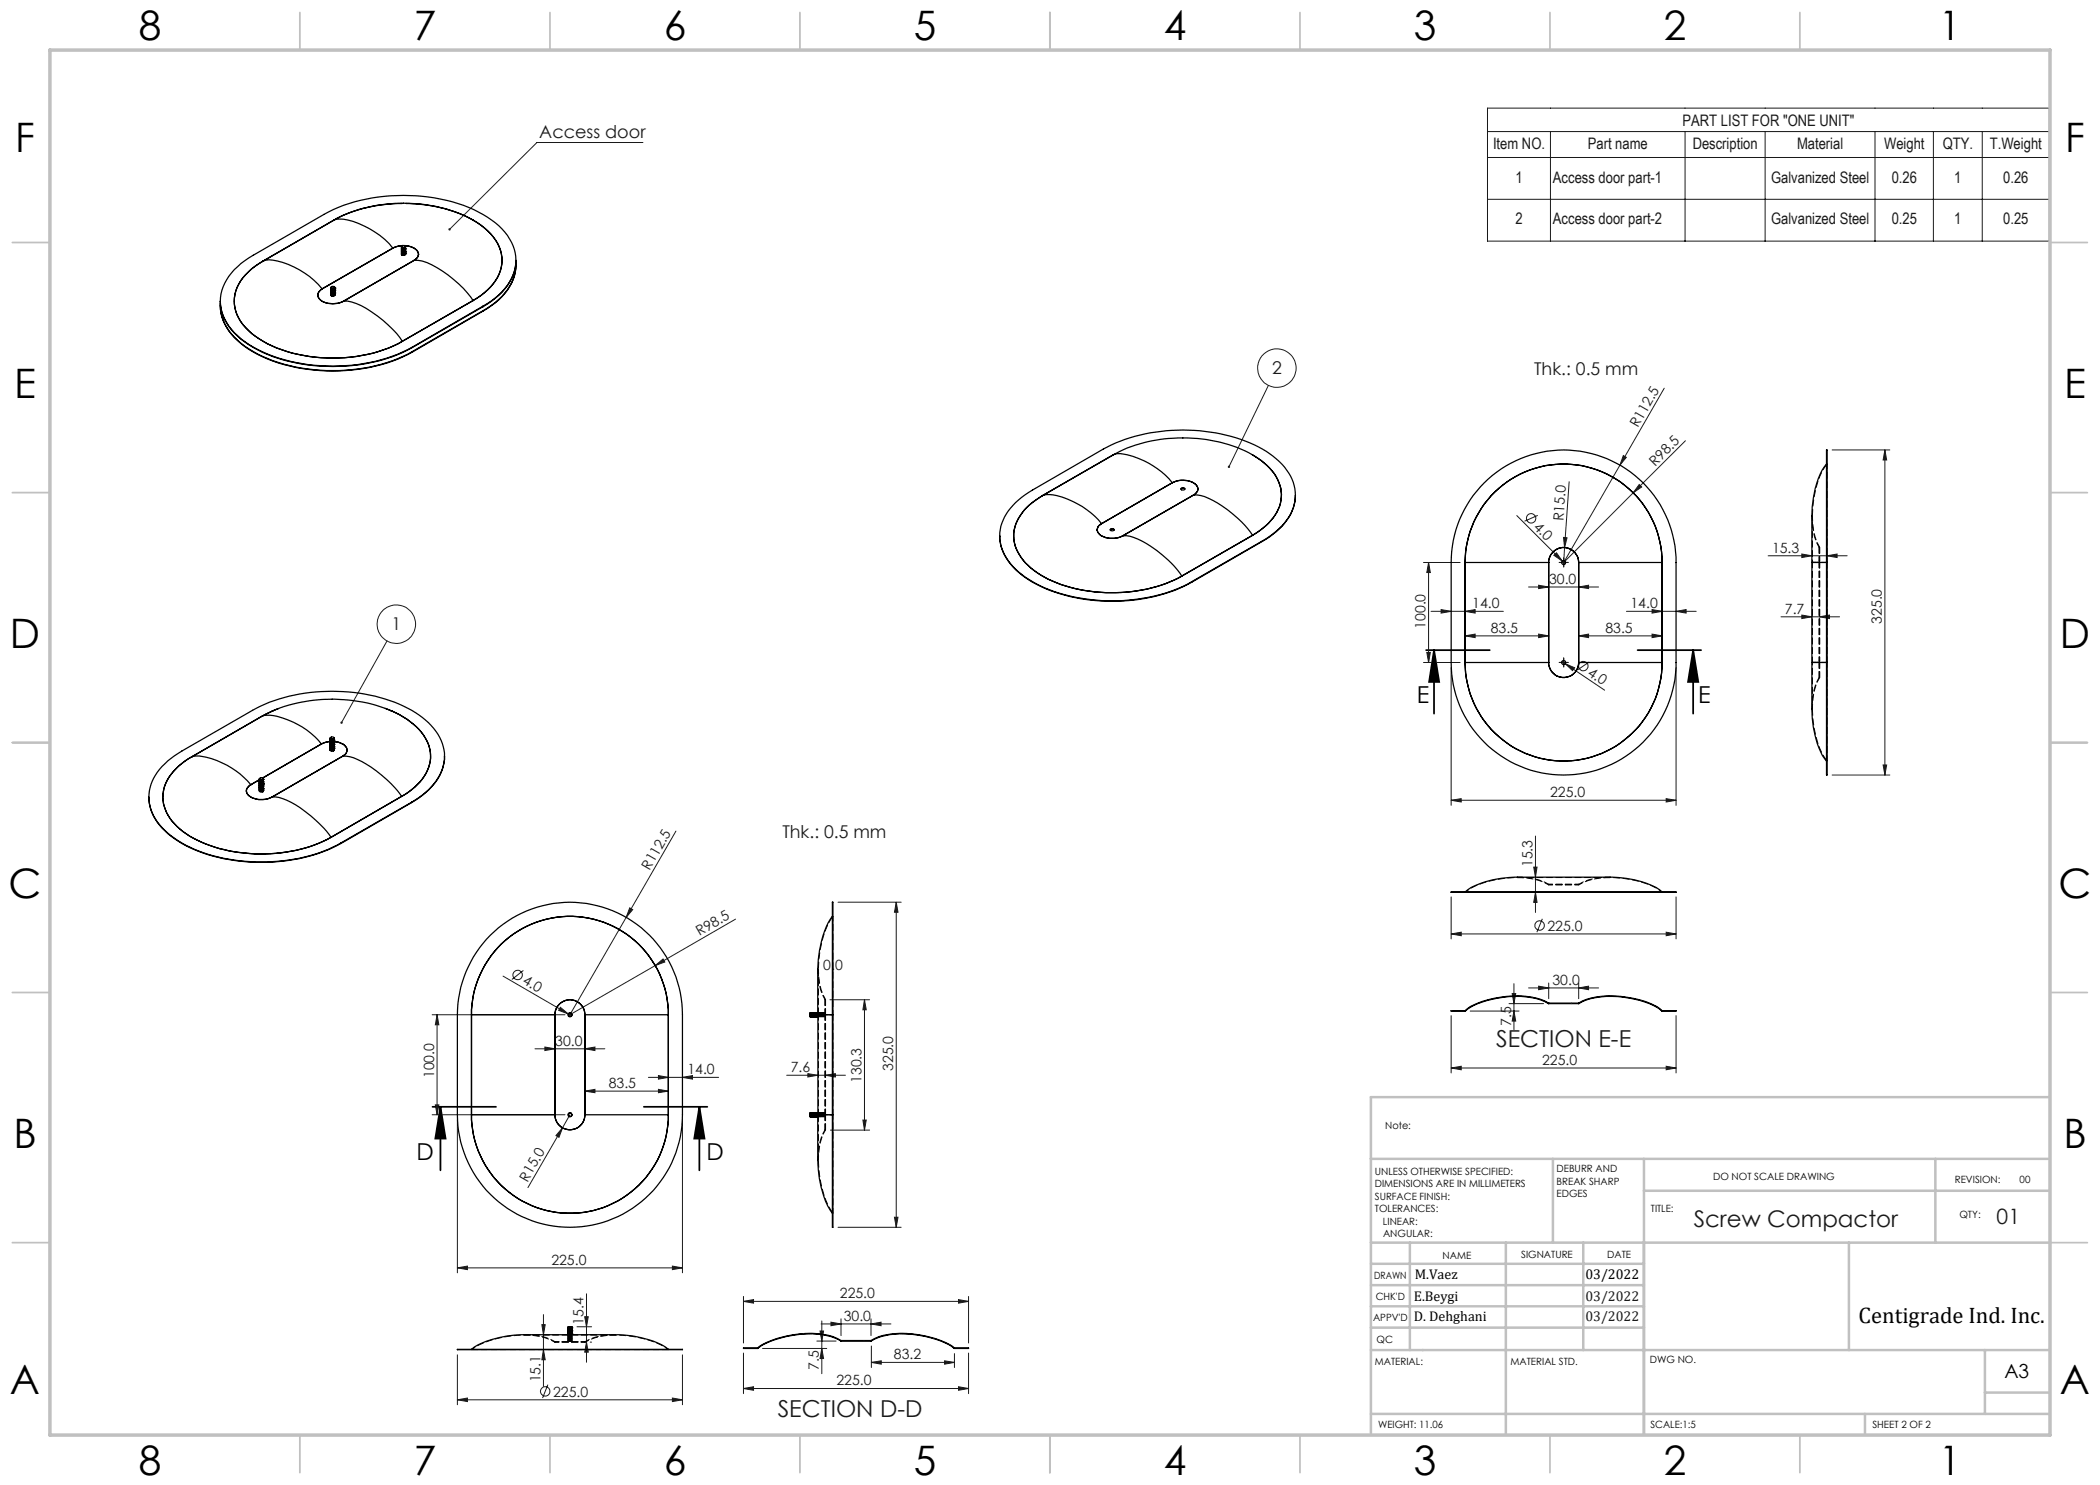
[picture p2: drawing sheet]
<svg xmlns="http://www.w3.org/2000/svg" width="420mm" height="297mm" viewBox="0 0 420 297" stroke-linecap="round" stroke-linejoin="round" font-family="sans-serif">
<defs><g id="words">
<g font-size="8.1">
<text x="27.8" y="8">8</text>
<text x="82.8" y="8">7</text>
<text x="132.8" y="8">6</text>
<text x="182.8" y="8">5</text>
<text x="232.8" y="8">4</text>
<text x="282.8" y="8">3</text>
<text x="332.8" y="8">2</text>
<text x="387.8" y="8">1</text>
<text x="3" y="30.4">F</text>
<text x="413" y="30.4">F</text>
<text x="2.8" y="79.6">E</text>
<text x="412.8" y="79.6">E</text>
<text x="2" y="129.6">D</text>
<text x="412" y="129.6">D</text>
<text x="1.7" y="179.6">C</text>
<text x="411.7" y="179.6">C</text>
<text x="2.7" y="229.6">B</text>
<text x="412.7" y="229.6">B</text>
<text x="2" y="278.9">A</text>
<text x="412" y="278.9">A</text>
<text x="27.8" y="295">8</text>
<text x="82.8" y="295">7</text>
<text x="132.8" y="295">6</text>
<text x="182.8" y="295">5</text>
<text x="232.8" y="295">4</text>
<text x="282.8" y="295">3</text>
<text x="332.8" y="295">2</text>
<text x="387.8" y="295">1</text>
</g>
<g font-size="4.7">
<text x="283.4" y="140.7">E</text>
<text x="339.6" y="140.7">E</text>
<text x="83.3" y="232">D</text>
<text x="141.3" y="232">D</text>
</g>
<g font-size="4.7" fill="#191924">
<text x="299.2" y="209.4">SECTION E-E</text>
<text x="155.5" y="283.4">SECTION D-D</text>
</g>
<text font-size="4.6" fill="#191924" x="338.7" y="245.3">Screw Compactor</text>
<text font-size="4.5" x="371.7" y="264.6">Centigrade Ind. Inc.</text>
<text font-size="4.2" fill="#191924" x="399.3" y="244.8">01</text>
<text font-size="3.9" x="400.9" y="275.5">A3</text>
<g font-size="3.5" fill="#191924">
<text x="107.9" y="27.7">Access door</text>
<text x="254.4" y="74.9">2</text>
<text x="306.8" y="75">Thk.: 0.5 mm</text>
<text x="78.3" y="126.1">1</text>
<text x="156.5" y="167.5">Thk.: 0.5 mm</text>
</g>
<g font-size="3.2" fill="#191924">
<text x="298.6" y="29.8">Item NO.</text>
<text x="317.6" y="29.8">Part name</text>
<text x="336.5" y="25.1">PART LIST FOR &quot;ONE UNIT&quot;</text>
<text x="338.5" y="29.8">Description</text>
<text x="359.4" y="29.8">Material</text>
<text x="376.8" y="29.8">Weight</text>
<text x="388.5" y="29.8">QTY.</text>
<text x="398" y="29.8">T.Weight</text>
<text x="303.1" y="36.5">1</text>
<text x="310.6" y="36.5">Access door part-1</text>
<text x="354.2" y="36.5">Galvanized Steel</text>
<text x="378.3" y="36.5">0.26</text>
<text x="390.9" y="36.5">1</text>
<text x="400.6" y="36.5">0.26</text>
<text x="303.1" y="44.9">2</text>
<text x="310.6" y="44.9">Access door part-2</text>
<text x="354.2" y="44.9">Galvanized Steel</text>
<text x="378.3" y="44.9">0.25</text>
<text x="390.9" y="44.9">1</text>
<text x="400.6" y="44.9">0.25</text>
</g>
<g font-size="2.8" fill="#191924">
<text x="327.6" y="85.6" transform="rotate(-60 327.6 85.6)">R112.5</text>
<text x="331" y="93.3" transform="rotate(-45 331 93.3)">R98.5</text>
<text x="306.6" y="105.5" transform="rotate(45 306.6 105.5)">4.0</text>
<text x="312.7" y="104.2" transform="rotate(-86 312.7 104.2)">R15.0</text>
<text x="354.4" y="110.5">15.3</text>
<text x="309.8" y="116.8">30.0</text>
<text x="285.1" y="125.8" transform="rotate(-90 285.1 125.8)">100.0</text>
<text x="294.5" y="121.7">14.0</text>
<text x="326.1" y="121.7">14.0</text>
<text x="357" y="122.7">7.7</text>
<text x="376.4" y="124.8" transform="rotate(-90 376.4 124.8)">325.0</text>
<text x="298.2" y="126.5">83.5</text>
<text x="321.1" y="126.5">83.5</text>
<text x="317.4" y="135" transform="rotate(34 317.4 135)">4.0</text>
<text x="310" y="159.4">225.0</text>
<text x="306.5" y="173.4" transform="rotate(-90 306.5 173.4)">15.3</text>
<text x="129.9" y="174.2" transform="rotate(-60 129.9 174.2)">R112.5</text>
<text x="139.9" y="187.3" transform="rotate(-30 139.9 187.3)">R98.5</text>
<text x="309.5" y="186.2">225.0</text>
<text x="104.4" y="196.7" transform="rotate(30 104.4 196.7)">4.0</text>
<text x="164.7" y="194.1">0.0</text>
<text x="310.5" y="197">30.0</text>
<text x="111" y="209.1">30.0</text>
<text x="302.2" y="205.2" transform="rotate(-90 302.2 205.2)">7.5</text>
<text x="86.8" y="215.6" transform="rotate(-90 86.8 215.6)">100.0</text>
<text x="137.5" y="214.9">14.0</text>
<text x="158.1" y="214.4">7.6</text>
<text x="178.6" y="214.2" transform="rotate(-90 178.6 214.2)">325.0</text>
<text x="308.4" y="213">225.0</text>
<text x="121.8" y="217.6">83.5</text>
<text x="172.3" y="216.6" transform="rotate(-90 172.3 216.6)">130.3</text>
<text x="105.5" y="236.5" transform="rotate(-60 105.5 236.5)">R15.0</text>
<text x="110.3" y="252.9">225.0</text>
<text x="168" y="259.7">225.0</text>
<text x="317.1" y="260.1">03/2022</text>
<text x="116.7" y="265" transform="rotate(-90 116.7 265)">15.4</text>
<text x="168.8" y="264.2">30.0</text>
<text x="317.1" y="264.2">03/2022</text>
<text x="163.8" y="273.9" transform="rotate(-90 163.8 273.9)">7.5</text>
<text x="178.8" y="271.9">83.2</text>
<text x="108.1" y="276.5" transform="rotate(-90 108.1 276.5)">15.1</text>
<text x="110.6" y="279.3">225.0</text>
<text x="167.3" y="277.1">225.0</text>
</g>
<g font-size="2.8">
<text x="282.9" y="255.9">M.Vaez</text>
<text x="317.1" y="255.9">03/2022</text>
<text x="282.8" y="260.1">E.Beygi</text>
<text x="282.8" y="264.2">D. Dehghani</text>
</g>
<g font-size="2">
<text x="277" y="225.8">Note:</text>
<text x="275" y="234.9">UNLESS OTHERWISE SPECIFIED:</text>
<text x="275" y="237.4">DIMENSIONS ARE IN MILLIMETERS</text>
<text x="275" y="239.9">SURFACE FINISH:</text>
<text x="311.3" y="234.5">DEBURR AND</text>
<text x="311.3" y="237">BREAK SHARP</text>
<text x="311.3" y="239.5">EDGES</text>
<text x="342.6" y="236">DO NOT SCALE DRAWING</text>
<text x="391" y="236.6">REVISION:</text>
<text x="403.9" y="236.6">00</text>
<text x="275" y="242.4">TOLERANCES:</text>
<text x="276.6" y="244.9">LINEAR:</text>
<text x="330.2" y="242.4">TITLE:</text>
<text x="391.9" y="243.7">QTY:</text>
<text x="276.6" y="247.4">ANGULAR:</text>
<text x="288.5" y="251.7">NAME</text>
<text x="304.2" y="251.7">SIGNATURE</text>
<text x="321.4" y="251.7">DATE</text>
<text x="274.8" y="255.9">DRAWN</text>
<text x="275.1" y="260.1">CHK'D</text>
<text x="274.6" y="264.2">APPV'D</text>
<text x="275.3" y="268.5">QC</text>
<text x="275" y="273">MATERIAL:</text>
<text x="302.1" y="273">MATERIAL STD.</text>
<text x="330" y="272.5">DWG NO.</text>
<text x="275.6" y="285.6">WEIGHT: 11.06</text>
<text x="330.1" y="285.6">SCALE:1:5</text>
<text x="374.5" y="285.6">SHEET 2 OF 2</text>
</g>
</g></defs>
<g fill="none" stroke="#191924" stroke-width=".2">
<path d="M128.6 28.5h-21.2l-17.5 17.4M297.5 21.6h112.4v26.6h-112.4zM297.5 26.3h112.4M297.5 31.5h112.4M297.5 39.9h112.4M310.1 26.3v21.9M337 26.3v21.9M353 26.3v21.9M375 26.3v21.9M386.7 26.3v21.9M396.5 26.3v21.9M253.7 77.1l-7.9 16.3"/>
<path d="M332.8 77.6l-8.8 15.4M313.8 96.3l-.9 13.2M324 93l-11.3 19.5M324.7 91.1l.6 .4-1.3 1.5zM327.8 96.9l.5 .5-1.7 1.2zM337.1 88.2l-24.4 24.3M366.4 90h11.6M377 90v65M377 90l.3 2h-.7zM284.7 112.5h7.3M285.7 112.5l.4 2h-.7zM285.7 112.5v20"/>
<path d="M303.4 103.1l9.1 9.1M305.7 117.4h14M307.6 103.1l-2.7 1.1M307.7 117l2 .4-2 .3zM310.8 111.1l.5-.5 1.2 1.6zM312.2 112.5h1M312.5 112.2l.5 .6M312.7 107.5l.7 .1-.5 1.9zM312.7 112v1M312.9 109.5l-.2 3M315.7 117.4l2-.4v.7zM353.6 111.2h15.8"/>
<path d="M360.4 110.8l2 .4-2 .3zM365.4 111.2l2-.4v.7zM77.4 128.2l-9.1 16.3M284.7 132.5h7.3M285.4 130.5h.7l-.4 2zM286.2 122.3h14.5M288.2 121.9l2 .4-2 .3zM290.2 133.5v27.6M293 122.3l2-.4v.7zM293 127.2l2-.4v.7zM293 127.2h16.7M307.7 126.8l2 .4-2 .3z"/>
<path d="M312.2 132.5h1M312.4 132.3l.7 .4M312.7 132v1M313.1 132.7l1.8 .9-.4 .5zM313.1 132.7l7.8 5.3M315.7 127.2l2-.4v.7zM315.7 127.2h16.7M317.9 132.4l-2.4 1.6M325.3 122.3h13.9M330.4 121.9l2 .4-2 .3zM330.4 126.8l2 .4-2 .3zM335.2 122.3l2-.4v.7z"/>
<path d="M335.2 133.5v27.6M356.2 123.4h11.7M360.4 123l2 .4-2 .3zM363.9 123.4l2-.4v.7zM333.2 159.7l2 .4-2 .3zM366.4 155h11.6M376.6 153h.7l-.3 2zM135.2 166.2l-10 17.3M290.2 160.1l2-.4v.7zM290.2 179.4v8.4M290.2 160.1h45M306.7 173.4h.7l-.3 2z"/>
<path d="M307.1 167.2v15.3M307.1 178.5l.3 2h-.7zM335.2 179.4v8.4M100.6 195.2l13 7.6M104.7 194.1l-2.3 1.8M125.2 183.5l-11.2 19.4 17.1-9.8M125.9 181.6l.6 .3-1.3 1.6zM131.1 193.1l1.5-1.3 .4 .6zM147.1 183.8l-16 9.3M166 200h7.9M167.6 180.4h12.6M172.9 200v26"/>
<path d="M172.9 200l.3 2h-.6zM179.2 180.4v65.1M179.2 180.4l.4 2.1h-.7zM290.2 186.8l2-.4v.7zM290.2 186.8h45M302.4 198.7h.7l-.3 2zM302.8 196.7v9.2M305.7 197.6h14M307.7 197.2l2 .4-2 .3zM308.5 183.8l-1.1 2.6M309.7 196.6v3.1M315.7 197.6l2-.4v.7z"/>
<path d="M315.7 196.6v3.1M333.2 186.4l2 .4-2 .3zM86.4 202.9h26.6M87.4 202.9v20.1M87.4 202.9l.4 2.1h-.7zM107 209.8h14M109 209.4l2 .4-2 .3zM112.1 201.5l1.5 1.3-1.9-.7zM113.6 202.8l.7 .4M117 209.8l2-.4v.7zM117 218.2l2-.3v.6zM117 218.2h16.7"/>
<path d="M129.7 215.5h14M131.7 215.1l2 .4-2 .3zM131.7 217.9l2 .3-2 .3zM136.5 215.5l2-.4v.7zM157.3 215h11.8M161.6 214.7l1.9 .3-1.9 .4zM165.1 215l2-.3v.7zM290.2 213.6l2-.3v.7zM290.2 203.1v11.5M290.2 213.6h45M294 202.2h9.8M301.8 200.7h6.9"/>
<path d="M302.8 202.2l.3 2h-.7zM333.2 213.3l2 .3-2 .4zM335.2 203.1v11.5M86.4 223h26.6M87.1 221h.7l-.4 2zM91.5 224v30.6M112.5 225.6l-.7 1.9-.6-.4zM112.5 225.6l-6.9 11.9M114 223l-1.5 2.6M136.5 224v30.6M166.1 226h7.8M172.6 224h.6l-.3 2z"/>
<path d="M91.5 253.6l2-.4v.7zM91.5 253.6h45M117.3 258.8v13.6M134.5 253.2l2 .4-2 .3zM148.7 259.3v9.3M167.6 245.5h12.6M178.9 243.4h.7l-.4 2.1zM191.7 259.9l2 .4-2 .3zM193.7 259.3v9.3M91.5 280l2-.4v.7zM91.5 271v9.9M91.5 280h45"/>
<path d="M108.4 264.9h.6l-.3 2zM108.7 262.9v14.4M108.7 269.9l.3 2.1h-.6zM109.6 276.9l-1.1 2.7M115.4 265.4h2.9M116.9 263.3h.8l-.4 2.1zM117.3 268.4l.4 2h-.8zM118 268.4h.3M134.5 279.6l2 .4-2 .3zM136.5 271v9.9M148.7 260.3l2-.4v.7zM148.7 277.7l2-.3v.7z"/>
<path d="M148.7 270.6v8.1M148.7 260.3h45M148.7 277.7h45M152.5 269.7h12.8M163.4 268.2h3.8M164 266.2h.7l-.3 2zM164.2 264.8h14M164.4 264.2v10.5M164.4 269.7l.3 2h-.7zM166.2 264.4l2 .4-2 .3zM168.2 263.8v3.3M174.2 264.8l2-.4v.7z"/>
<path d="M174.2 263.8v3.3M174.3 272.5l1.9-.3v.6zM174.3 269.2v4.3M174.3 272.5h16.6M188.9 272.2l2 .3-2 .3zM190.9 270.7v2.8M191.7 277.4l2 .3-2 .4zM193.7 270.6v8.1"/>
<circle cx="255.4" cy="73.6" r="3.8"/>
<circle cx="306.2" cy="103.7" r=".94"/>
<circle cx="79.3" cy="124.8" r="3.8"/>
<circle cx="316.6" cy="133.2" r=".94"/>
<circle cx="103.5" cy="195" r=".95"/>
<circle cx="307.9" cy="185.1" r=".95"/>
<circle cx="109.1" cy="278.3" r=".95"/>
</g>
<path d="M285.2 130h12.8M286.8 130l1 6.4h-2zM286.8 130v12.7M327.5 130h12.7M338.6 130l1.1 6.4h-2.1zM338.6 130v12.7M86.5 221.4h12.7M88.1 221.4l1 6.3h-2zM88.1 221.4v12.7M128.8 221.4h12.7M139.9 221.4l1 6.3h-2zM139.9 221.4v12.7" fill="none" stroke="#000" stroke-width=".35"/>
<path d="M312.2 112.5h-.4M312.7 112v-.4M312.7 113v.4M313.2 112.5h.4M312.2 132.5h-.4M312.7 132v-.4M312.7 133v.4M313.2 132.5h.4" fill="none" stroke="#191924" stroke-width=".2" stroke-dasharray="15.2 1.3 1.3 1.3"/>
<g fill="none" stroke="#c0c0c0" stroke-width=".35">
<path d="M60 2.5v7.5M110 2.5v7.5M160 2.5v7.5M210 2.5v7.5M260 2.5v7.5M310 2.5v7.5M360 2.5v7.5M2.5 48.5h7.5M410 48.5h7.5M2.5 98.5h7.5M410 98.5h7.5M2.5 148.5h7.5"/>
<path d="M410 148.5h7.5M2.5 198.5h7.5M410 198.5h7.5M2.5 248.5h7.5M410 248.5h7.5M60 287v7.5M110 287v7.5M160 287v7.5M210 287v7.5M260 287v7.5M310 287v7.5M360 287v7.5"/>
</g>
<g fill="none" stroke="#c0c0c0" stroke-width=".5">
<path d="M410 219.4h-135.8v67.4M274.2 231.8h135.8M310.6 231.8v16.7M328.8 231.8v55.2M328.8 238.2h81.2M387.1 231.8v16.7M274.2 248.5h135.8M274.2 257h54.6M274.2 252.8h54.6M282 248.5v21.5M301.2 248.5v38.3M316.7 248.5v21.5"/>
<path d="M369.8 248.5v21.5M274.2 265.5h54.6M274.2 261.3h54.6M274.2 270h135.8M397 270v12.8M397 278.5h13M274.2 282.8h135.8M373 282.8v4.2"/>
</g>
<path d="M10 10h400v277h-400z" fill="none" stroke="#c0c0c0" stroke-width=".7"/>
<g fill="#000">
<path d="M338.6 130l1.1 6.4h-2.1zM286.8 130l1 6.4h-2z"/>
<path d="M139.9 221.4l1 6.3h-2zM88.1 221.4l1 6.3h-2z"/>
</g>
<g fill="#191924">
<path d="M310.8 111.1l.5-.5 1.2 1.6z"/>
<path d="M112.1 201.5l1.5 1.3-1.9-.7z"/>
<path d="M131.1 193.1l1.5-1.3 .4 .6z"/>
<path d="M327.8 96.9l.5 .5-1.7 1.2z"/>
<path d="M112.5 225.6l-.7 1.9-.6-.4z"/>
<path d="M324.7 91.1l.6 .4-1.3 1.5z"/>
<path d="M125.9 181.6l.6 .3-1.3 1.6z"/>
<path d="M312.7 107.5l.7 .1-.5 1.9z"/>
<path d="M313.1 132.7l1.8 .9-.4 .5z"/>
<path d="M89.7 45.7v.3l.2-.1-.2 .1a.23 .23 0 0 0 .4 0 .23 .23 0 0 0-.1-.3 .23 .23 0 0 0-.3 0zM68.1 144.4v.2l.1 .1 .1-.2v.3a.24 .24 0 0 0 .2-.3 .24 .24 0 0 0-.4-.1zM245.6 93.2l.1 .4 .1-.2-.1 .2a.25 .25 0 0 0 .3-.1 .25 .25 0 0 0-.1-.3 .25 .25 0 0 0-.3 0z"/>
<path d="M134.5 253.2l2 .4-2 .3zM91.5 253.6l2-.4v.7zM165.1 215l2-.3v.7zM161.6 214.7l1.9 .3-1.9 .4zM307.7 126.8l2 .4-2 .3zM293 127.2l2-.4v.7zM363.9 123.4l2-.4v.7zM360.4 123l2 .4-2 .3z"/>
<path d="M91.5 280l2-.4v.7zM134.5 279.6l2 .4-2 .3zM166.2 264.4l2 .4-2 .3zM174.2 264.8l2-.4v.7zM148.7 260.3l2-.4v.7zM191.7 259.9l2 .4-2 .3zM174.3 272.5l1.9-.3v.6zM188.9 272.2l2 .3-2 .3zM148.7 277.7l2-.3v.7zM191.7 277.4l2 .3-2 .4zM290.2 160.1l2-.4v.7zM333.2 159.7l2 .4-2 .3zM330.4 121.9l2 .4-2 .3zM335.2 122.3l2-.4v.7zM315.7 127.2l2-.4v.7zM330.4 126.8l2 .4-2 .3zM360.4 110.8l2 .4-2 .3zM365.4 111.2l2-.4v.7zM290.2 186.8l2-.4v.7zM333.2 186.4l2 .4-2 .3zM307.7 197.2l2 .4-2 .3zM315.7 197.6l2-.4v.7zM290.2 213.6l2-.3v.7zM333.2 213.3l2 .3-2 .4z"/>
<path d="M307.7 117l2 .4-2 .3zM315.7 117.4l2-.4v.7z"/>
<path d="M131.7 215.1l2 .4-2 .3zM136.5 215.5l2-.4v.7z"/>
<path d="M293 122.3l2-.4v.7zM288.2 121.9l2 .4-2 .3z"/>
<path d="M117 209.8l2-.4v.7zM109 209.4l2 .4-2 .3zM131.7 217.9l2 .3-2 .3zM117 218.2l2-.3v.6z"/>
<path d="M178.9 243.4h.7l-.4 2.1zM179.2 180.4l.4 2.1h-.7z"/>
<path d="M87.4 202.9l.4 2.1h-.7zM87.1 221h.7l-.4 2zM172.9 200l.3 2h-.6zM172.6 224h.6l-.3 2zM108.4 264.9h.6l-.3 2zM108.7 269.9l.3 2.1h-.6zM116.9 263.3h.8l-.4 2.1zM117.3 268.4l.4 2h-.8zM164 266.2h.7l-.3 2zM164.4 269.7l.3 2h-.7zM285.7 112.5l.4 2h-.7zM285.4 130.5h.7l-.4 2zM377 90l.3 2h-.7zM376.6 153h.7l-.3 2zM306.7 173.4h.7l-.3 2zM307.1 178.5l.3 2h-.7zM302.4 198.7h.7l-.3 2zM302.8 202.2l.3 2h-.7z"/>
</g>
<g fill="none" stroke="#000" stroke-width=".25">
<path d="M52.6 52.2a10.1 10.1 0 0 0-5.7 7.3 8.6 8.6 0 0 0 4.1 7.7 26.9 26.9 0 0 0 16.7 4.4 26.7 26.7 0 0 0 12.8-3.3M52.6 52.2a7.2 7.2 0 0 1 5 .7 17 17 0 0 1 6.8 4.9M63.6 59v.1M64.4 57.8a1.32 1.32 0 0 0-.8 1.2 1.32 1.32 0 0 0 .8 1.3 4.9 4.9 0 0 0 4.3 0M66.1 58.8h.1M66.1 58.3h.1M66.1 57.9h.1M66.1 57.5h.1M66.1 59a.49 .49 0 0 0 .9 0M66.1 57.7h.1M66.1 58.5h.1M66.1 59h.1"/>
<path d="M66.3 57.4l-.2 .1 .2 .2 .6-.1M66.8 44a7 7 0 0 1 5 .7 17 17 0 0 1 6.8 4.9M66.8 44l-14.2 8.2M66.9 58.9v.1M66.9 58.8a.38 .38 0 0 1-.3 .4 .38 .38 0 0 1-.4-.3M66.9 58.7a.38 .38 0 0 1-.3 .3 .38 .38 0 0 1-.4-.2M66.9 58.5a.39 .39 0 0 1-.3 .3 .39 .39 0 0 1-.4-.2M66.9 58.3a.38 .38 0 0 1-.3 .4 .38 .38 0 0 1-.4-.3M66.9 58.2a.38 .38 0 0 1-.3 .3 .38 .38 0 0 1-.4-.2M66.9 58a.39 .39 0 0 1-.3 .3 .39 .39 0 0 1-.4-.2M66.9 57.9a.38 .38 0 0 1-.3 .3 .38 .38 0 0 1-.4-.3M66.9 57.7a.38 .38 0 0 1-.3 .3 .38 .38 0 0 1-.4-.2"/>
<path d="M66.9 57.5a.38 .38 0 0 1-.3 .4 .38 .38 0 0 1-.4-.3M67 57.6h.1M67 57.8h.1M67 58.1h.1M67 58.6h.1M67 57.5l-.1-.2a.33 .33 0 0 0-.4-.1 .33 .33 0 0 0-.2 .3l.3 .2 .3-.1M67 57.5l-.1 .1M67 58.9a.48 .48 0 0 1-.9 .1M67 58.8a.46 .46 0 0 1-.9 0M67 58.6a.46 .46 0 0 1-.9 .1M67 58.4a.45 .45 0 0 1-.4 .3 .45 .45 0 0 1-.5-.2M67 58.2a.45 .45 0 0 1-.4 .4 .45 .45 0 0 1-.5-.3"/>
<path d="M67 58.1a.46 .46 0 0 1-.9 .1M67 57.9a.46 .46 0 0 1-.9 .1M67 57.8a.46 .46 0 0 1-.9 .1M67 57.6a.48 .48 0 0 1-.9 .1M67 57.5a.46 .46 0 0 1-.9 0M67 58.7v.1M78.6 49.6l-14.2 8.2M80.3 50.8h.1M80.3 50.5h.1M80.3 50h.1M80.3 49.5h.1M80.3 50.8a.46 .46 0 0 0 .8 0"/>
<path d="M80.3 50.3v.1M80.4 40.7a29.2 29.2 0 0 0-13.3 3.1M80.5 49.2l-.2 .2 .1 .1h.6M80.5 49.1l-1.2 .2-.7 .3M80.9 49.1a2.65 2.65 0 0 1 2.8 1.7l-.3 .8-.6 .5M81.1 50.7a.38 .38 0 0 1-.4 .3 .38 .38 0 0 1-.4-.2M81.1 50.5a.38 .38 0 0 1-.4 .4 .38 .38 0 0 1-.4-.3M81.1 50.3a.38 .38 0 0 1-.4 .4 .38 .38 0 0 1-.4-.3M81.1 50.2a.39 .39 0 0 1-.4 .3 .39 .39 0 0 1-.4-.2M81.1 50a.38 .38 0 0 1-.4 .4 .38 .38 0 0 1-.4-.3M81.1 49.8a.38 .38 0 0 1-.4 .4 .38 .38 0 0 1-.4-.3M81.1 49.7a.39 .39 0 0 1-.4 .3 .39 .39 0 0 1-.4-.2"/>
<path d="M81.1 49.5a.38 .38 0 0 1-.4 .4 .38 .38 0 0 1-.4-.3M81.1 49.4a.38 .38 0 0 1-.4 .3 .38 .38 0 0 1-.4-.2M81.1 49.8h.1M81.1 50.3h.1M81.1 50.6h.1M81.1 50.8h.1M81.1 49.3v-.1a.33 .33 0 0 0-.4-.1 .33 .33 0 0 0-.2 .3l.5 .1M81.1 49.3l-.1 .2M81.1 50.8a.46 .46 0 0 1-.8 0M81.1 50.6a.46 .46 0 0 1-.8 .1M81.1 50.4a.45 .45 0 0 1-.4 .3 .45 .45 0 0 1-.4-.2M81.1 50.3a.48 .48 0 0 1-.8 .1"/>
<path d="M81.1 50.1a.46 .46 0 0 1-.8 .1M81.1 49.9a.45 .45 0 0 1-.4 .3 .45 .45 0 0 1-.4-.2M81.1 49.8a.46 .46 0 0 1-.8 0M81.1 49.6a.46 .46 0 0 1-.8 .1M81.1 49.4a.45 .45 0 0 1-.4 .3 .45 .45 0 0 1-.4-.2M81.1 49.3a.46 .46 0 0 1-.8 .1M81.2 40.7a26 26 0 0 1 15.7 4.9 7.9 7.9 0 0 1 3.2 8.5 11.2 11.2 0 0 1-5.5 6M82.8 52.1a9.4 9.4 0 0 1 5.6 2.1l2.3 1.7a18.2 18.2 0 0 1 3.9 4.2M82.8 52.1l-14.1 8.2M83.7 50.8v.1M94.5 44a30.4 30.4 0 0 0-27.7 0M94.5 44a11 11 0 0 1 5.8 6.7 8 8 0 0 1-3.4 7.8l-2.3 1.6"/>
<path d="M94.5 44h.1M103.2 52.1a10.1 10.1 0 0 1-4.9 8.2l-1.7 1M103.2 52.6a9.8 9.8 0 0 1-4.1 7.9l-2.5 1.7M103.2 53a10.6 10.6 0 0 1-5.7 8.7l-.9 .5M44.1 60.3a10 10 0 0 0 4.9 8.1 30.7 30.7 0 0 0 18.8 4.9 31.8 31.8 0 0 0 14.7-3.8M44.1 60.7a9.8 9.8 0 0 0 4.1 7.9 29.8 29.8 0 0 0 18.4 5.5 32.5 32.5 0 0 0 15.9-3.8M44.1 61.1a9.8 9.8 0 0 0 4.1 7.6 29 29 0 0 0 17.1 5.5 33.5 33.5 0 0 0 17.2-3.8M68.7 60.3a9.4 9.4 0 0 1 5.6 2.1 22.9 22.9 0 0 1 6.2 5.9M82.5 69.4v.1M82.5 70.3v.1M94.6 60.1l-14.1 8.2M96.6 61.2a11.7 11.7 0 0 0 6.6-8.4 9.8 9.8 0 0 0-4.9-8.8 30.7 30.7 0 0 0-18.9-4.9 31.8 31.8 0 0 0-14.6 3.8l-14.1 8.1a11.9 11.9 0 0 0-6.6 8.5 9.7 9.7 0 0 0 4.1 8.3 29.3 29.3 0 0 0 17.1 5.4 33.5 33.5 0 0 0 17.2-3.8"/>
<path d="M96.6 61.2l-14.1 8.2M96.6 61.2v.1M96.6 62.2h.1M96.6 61.3l-14.1 8.2M96.6 62.2l-14.1 8.1M96.6 62.2l-14.1 8.2M208.5 99.1a10.6 10.6 0 0 0-5.7 7 8.5 8.5 0 0 0 4 8 26.2 26.2 0 0 0 15.4 4.4 28.3 28.3 0 0 0 14.2-3.3M208.5 99.1a5.9 5.9 0 0 1 3.9 .3 16.8 16.8 0 0 1 7.9 5.3M222.6 91a30.5 30.5 0 0 1 23.2-2.1 17.1 17.1 0 0 1 9.4 6.4 7.4 7.4 0 0 1-1.5 9.4l-1.8 1.4-1.4 1M222.6 91a5.3 5.3 0 0 1 4 .3 17 17 0 0 1 7.9 5.3M222.6 91l-14.1 8.1M234.5 96.6a4.2 4.2 0 0 1 4.9 .7 1.26 1.26 0 0 1-.7 1.7"/>
<path d="M234.5 96.6l-14.2 8.1M236.2 97.8a.52 .52 0 0 1 .8 0M236.3 97.6l.7 .1a.37 .37 0 0 1-.4 .3 .37 .37 0 0 1-.4-.3zM238.7 99a7.7 7.7 0 0 1 4.8 1.6 22.8 22.8 0 0 1 7 6.5M238.7 99l-14.2 8.2M239.6 97.8v.1M259.1 99a9.7 9.7 0 0 1-4.5 7.8l-2.1 1.5M296.8 96.6a22.5 22.5 0 0 1 24.5-4.9 22.5 22.5 0 0 1 13.9 20.8v20a22.5 22.5 0 0 1-22.5 22.5 22.5 22.5 0 0 1-22.5-22.5v-20a22.3 22.3 0 0 1 6.6-15.9zM365.3 92.8a15.1 15.1 0 0 0-2.9 8.5v11.2M200 107.2a9.9 9.9 0 0 0 4.4 7.8 30.4 30.4 0 0 0 18 5.3 32.5 32.5 0 0 0 15.9-3.9M219.4 105.9v.1M220.3 104.7a1.3 1.3 0 0 0-.9 1.3 1.3 1.3 0 0 0 1.1 1.2 4.8 4.8 0 0 0 4 0"/>
<path d="M222 106a.46 .46 0 0 1 .8 0M222.1 105.9a.4 .4 0 0 1 .4-.2 .4 .4 0 0 1 .3 .3 .42 .42 0 0 1-.4 .2 .42 .42 0 0 1-.3-.3zM224.5 107.2a9.1 9.1 0 0 1 5.7 2.1 21.1 21.1 0 0 1 6.2 5.9M238.3 116.3v.1M250.5 107.1l-14.1 8.1M252.5 108.2a12.7 12.7 0 0 0 6.3-7.3 8.7 8.7 0 0 0-2.9-8.6 25.8 25.8 0 0 0-14.9-6 34.1 34.1 0 0 0-20.3 3.5l-14.2 8.2a11.9 11.9 0 0 0-6.5 8.5 9.7 9.7 0 0 0 4.4 8.4 27.9 27.9 0 0 0 14.7 5.1 34.2 34.2 0 0 0 19.2-3.7M252.5 108.2l-14.2 8.1M252.5 108.2v.1M252.5 108.3l-14.2 8.1M293 112.5a19.7 19.7 0 0 1 19.7-19.7 19.7 19.7 0 0 1 19.7 19.7M293 112.5h16.7M293 112.5v20"/>
<path d="M309.7 112.5a3 3 0 0 1 3-3 3 3 0 0 1 3 3M309.7 112.5v20M315.7 112.5h16.7M315.7 112.5v20M332.4 112.5v20M362.4 112.5h2.9M362.4 112.5v20M365.3 112.5v-22.5h.1v22.5M365.3 112.5h.1M365.3 112.5v20M365.4 112.5v20M293 132.5a19.7 19.7 0 0 0 19.7 19.7 19.7 19.7 0 0 0 19.7-19.7"/>
<path d="M293 132.5h16.7M309.7 132.5a3 3 0 0 0 3 3 3 3 0 0 0 3-3M315.7 132.5h16.7M362.4 132.5v8.6a21.9 21.9 0 0 0 2.1 10l.8 1.1M362.4 132.5h2.9M365.3 132.5v22.5h.1v-22.5M365.3 132.5h.1M29.8 159.4a9.8 9.8 0 0 0 4.4 7.8 29.8 29.8 0 0 0 18.1 5.3 33 33 0 0 0 15.9-3.8M38.3 151.4a10.6 10.6 0 0 0-5.6 7 8.1 8.1 0 0 0 3.3 7.4 25 25 0 0 0 13.9 4.9 30.1 30.1 0 0 0 16.3-3.2M38.3 151.4a9.2 9.2 0 0 1 6.3 1.2l1.7 1 1.7 1.2 2.2 2.1M49.3 158.2v.1M50.2 156.9a1.33 1.33 0 0 0-.9 1.4 1.33 1.33 0 0 0 1 1.2 4.8 4.8 0 0 0 4.1-.1"/>
<path d="M51.9 157.9h.1M51.9 157.4h.1M51.9 156.9h.1M51.9 156.6h.1M51.9 156.1h.1M51.9 158.1l.1 .3h.6M51.9 155.8h.1M51.9 156.3h.1M51.9 157.1h.1M51.9 157.6h.1M52 155.6l-.1 .2 .2 .2 .5-.1M52.5 143.2l.4-.1a14.3 14.3 0 0 1 9.2 3.5l2.2 2.2"/>
<path d="M52.5 143.2l-14.2 8.2M52.6 158.1v.3M52.6 157.9a.38 .38 0 0 1-.3 .4 .38 .38 0 0 1-.4-.3M52.6 157.8a.38 .38 0 0 1-.3 .3 .38 .38 0 0 1-.4-.2M52.6 157.6a.39 .39 0 0 1-.3 .3 .39 .39 0 0 1-.4-.2M52.6 157.4a.38 .38 0 0 1-.3 .4 .38 .38 0 0 1-.4-.3M52.6 157.3a.38 .38 0 0 1-.3 .3 .38 .38 0 0 1-.4-.2M52.6 157.1a.39 .39 0 0 1-.3 .3 .39 .39 0 0 1-.4-.2M52.6 156.9a.38 .38 0 0 1-.3 .4 .38 .38 0 0 1-.4-.3M52.6 156.8a.38 .38 0 0 1-.3 .3 .38 .38 0 0 1-.4-.2M52.6 156.6a.38 .38 0 0 1-.3 .4 .38 .38 0 0 1-.4-.3M52.6 156.5a.38 .38 0 0 1-.3 .3 .38 .38 0 0 1-.4-.2"/>
<path d="M52.6 156.3a.39 .39 0 0 1-.3 .3 .39 .39 0 0 1-.4-.2M52.6 156.1a.38 .38 0 0 1-.3 .4 .38 .38 0 0 1-.4-.3M52.6 156a.38 .38 0 0 1-.3 .3 .38 .38 0 0 1-.4-.2M52.6 155.8a.39 .39 0 0 1-.3 .3 .39 .39 0 0 1-.4-.2M52.7 155.9h.1M52.7 156.4h.1M52.7 156.7h.1M52.7 156.9h.1M52.7 157.2h.1M52.7 157.7h.1M52.7 158h.1M52.7 155.7a.32 .32 0 0 0-.4-.2 .32 .32 0 0 0-.3 .4h.6"/>
<path d="M52.7 155.7l-.1 .2M52.7 158l-.1 .4M52.7 157.9a.46 .46 0 0 1-.8 0M52.7 157.7a.46 .46 0 0 1-.8 .1M52.7 157.5a.45 .45 0 0 1-.4 .3 .45 .45 0 0 1-.4-.2M52.7 157.4a.46 .46 0 0 1-.8 0M52.7 157.2a.46 .46 0 0 1-.8 .1M52.7 157a.45 .45 0 0 1-.4 .3 .45 .45 0 0 1-.4-.2M52.7 156.9a.46 .46 0 0 1-.8 0M52.7 156.7a.46 .46 0 0 1-.8 .1M52.7 156.5a.45 .45 0 0 1-.4 .3 .45 .45 0 0 1-.4-.2M52.7 156.4a.46 .46 0 0 1-.8 .1"/>
<path d="M52.7 156.2a.48 .48 0 0 1-.8 .1M52.7 156.1a.46 .46 0 0 1-.8 0M52.7 155.9a.46 .46 0 0 1-.8 .1l-1.7 .9M52.7 155.7a.5 .5 0 0 1-.8 .1M52.7 156v.1M52.7 157.3v.1M52.7 157.8v.1M54.4 159.4a9.2 9.2 0 0 1 5.6 2.1 25.1 25.1 0 0 1 6.2 6M54.6 142.2a31.2 31.2 0 0 1 23.6 0M54.6 142.2l-2.1 1M54.6 142.2h-.2M55.7 141.7l-3.2 1.5"/>
<path d="M64.3 148.8l-11.8 6.8M66 149.6h.1M66 149.4h.1M66 149.1h.1M66 148.6h.1M66 148.3h.1M66 148.1h.1M66 147.8h.1M66 148.3l-1.7 .5M66 149.9l.3 .3h.4M66 147.6v.1M66 148.9v.1"/>
<path d="M66 148.4a.38 .38 0 0 0 .4 .3 .38 .38 0 0 0 .4-.4 2.76 2.76 0 0 1 2.6 1.7l-.2 .7-.7 .5M66.2 147.5l-.2 .1 .1 .2 .6-.1M66.8 149.9l-.1 .3M66.8 149.8a.38 .38 0 0 1-.3 .3 .38 .38 0 0 1-.5-.2M66.8 149.6a.38 .38 0 0 1-.4 .4 .38 .38 0 0 1-.4-.3M66.8 149.4a.38 .38 0 0 1-.3 .4 .38 .38 0 0 1-.5-.3M66.8 149.3a.39 .39 0 0 1-.4 .3 .39 .39 0 0 1-.4-.2M66.8 149.1a.38 .38 0 0 1-.4 .4 .38 .38 0 0 1-.4-.3M66.8 148.9a.38 .38 0 0 1-.3 .4 .38 .38 0 0 1-.5-.3M66.8 148.8a.39 .39 0 0 1-.4 .3 .39 .39 0 0 1-.4-.2M66.8 148.6a.38 .38 0 0 1-.4 .4 .38 .38 0 0 1-.4-.3M66.8 148.4a.38 .38 0 0 1-.3 .4 .38 .38 0 0 1-.5-.2"/>
<path d="M66.8 148.1a.38 .38 0 0 1-.4 .4 .38 .38 0 0 1-.4-.3M66.8 148a.39 .39 0 0 1-.4 .3 .39 .39 0 0 1-.4-.2M66.8 147.8a.38 .38 0 0 1-.4 .4 .38 .38 0 0 1-.4-.3M66.8 147.6a.38 .38 0 0 1-.3 .4 .38 .38 0 0 1-.5-.3M66.8 148.1h.1M66.8 148.4h.1M66.8 148.9h.1M66.8 149.4h.1M66.8 149.7h.1M66.8 147.6l-.4-.2a.21 .21 0 0 0-.3 .2 .21 .21 0 0 0 .3 .2l.3-.1M66.8 147.6l-.1 .1M66.8 149.8l-.1 .4"/>
<path d="M66.8 149.7a.46 .46 0 0 1-.8 .1M66.8 149.5a.45 .45 0 0 1-.4 .3 .45 .45 0 0 1-.4-.2M66.8 149.4a.46 .46 0 0 1-.8 0M66.8 149.2a.47 .47 0 0 1-.8 .1M66.8 149a.45 .45 0 0 1-.4 .3 .45 .45 0 0 1-.4-.2M66.8 148.9a.48 .48 0 0 1-.8 .1M66.8 148.7a.46 .46 0 0 1-.8 .1M66.8 148.5a.45 .45 0 0 1-.4 .3 .45 .45 0 0 1-.4-.2M66.8 148.4a.46 .46 0 0 1-.8 0M66.8 148.2a.45 .45 0 0 1-.4 .3 .45 .45 0 0 1-.4-.2M66.8 148.1a.46 .46 0 0 1-.8 0M66.8 147.9a.47 .47 0 0 1-.8 .1"/>
<path d="M66.8 147.7a.45 .45 0 0 1-.4 .3 .45 .45 0 0 1-.4-.2M66.8 147.6a.48 .48 0 0 1-.8 .1M66.8 147.9h.1M66.8 149.2h.1M68.5 151.2a7.9 7.9 0 0 1 4.7 1.6 24.1 24.1 0 0 1 7.1 6.5M68.5 151.2l-14.1 8.2M69.4 150v.1M77.1 141.7a15 15 0 0 1 8.2 6.4 7.5 7.5 0 0 1-2.3 9.3l-2.7 1.9M78.2 142.2a13.4 13.4 0 0 1 7.4 6.5 7.6 7.6 0 0 1-2.6 8.7l-2.7 1.9M78.2 142.2h.2M80.3 159.3l-14.1 8.2M88.9 151.2a9.8 9.8 0 0 1-4.4 7.9l-2.2 1.4"/>
<path d="M68.2 168.6v.1M82.3 160.4a11.9 11.9 0 0 0 6.6-8.5 9.9 9.9 0 0 0-4.4-8.4 30.4 30.4 0 0 0-18.1-5.2 32.5 32.5 0 0 0-15.9 3.8l-14.1 8.1a12.6 12.6 0 0 0-6.4 7.3 8.6 8.6 0 0 0 3 8.6 25 25 0 0 0 13.8 5.9 34.8 34.8 0 0 0 21.4-3.4M82.3 160.4l-14.1 8.2M82.3 160.4v.1M82.3 160.5l-14.1 8.2M290.2 178.4l45 .1zM293 178.4a13.5 13.5 0 0 1 7.1-2.7l2.9-.3h18.8a20.3 20.3 0 0 1 10.1 2.5l.5 .5M98.1 187a22.5 22.5 0 0 1 24.5-4.8 22.5 22.5 0 0 1 13.9 20.7v20.1a22.5 22.5 0 0 1-22.5 22.5 22.5 22.5 0 0 1-22.5-22.5v-20.1a22.7 22.7 0 0 1 6.6-15.9zM166.5 183.3a18.8 18.8 0 0 0-3 10.7v8.9M94.3 202.9a19.7 19.7 0 0 1 19.7-19.6 19.7 19.7 0 0 1 19.7 19.6M94.3 202.9h16.7M94.3 202.9v20.1"/>
<path d="M111 202.9a3 3 0 0 1 3-3 3 3 0 0 1 3 3M111 202.9v20.1M114.3 202.7a.35 .35 0 0 0-.6 0 .35 .35 0 0 0 .2 .6 .35 .35 0 0 0 .5-.4M114.3 202.7a.39 .39 0 0 0-.7 0 .39 .39 0 0 0 .3 .6 .39 .39 0 0 0 .5-.4M114.3 202.7l.1 .2M117 202.9h16.7M117 202.9v20.1M133.7 202.9v20.1M162 202.9v.4M162 202.7h.1M162 202.7l.1 .6M162 202.7v.2"/>
<path d="M162 203.4h.1M162.1 202.7l.1 .5M162.1 202.6v.1M162.1 203.3h.1M162.1 202.6l.1 .8M162.1 202.6h.1M162.2 203.2v.1M162.2 202.6v.1M162.2 202.6l.1 .7M162.2 202.7l.2 .6M162.2 203.4h.1M162.2 202.7h.1"/>
<path d="M162.3 202.7l.1 .5M162.3 202.6v.1M162.3 203.3h.1M162.3 202.6l.2 .7M162.3 202.6h.1M162.4 203.2l.1 .1M162.4 202.6v.1M162.4 202.6l.1 .7M162.4 202.7h.1M162.4 202.7l.1 .6M162.5 203.4h.1M162.5 202.7l.1-.1v.7"/>
<path d="M162.5 202.7l.1 .5M162.5 203.3h.1M162.6 203.2v.1M162.6 202.6h.1M162.6 202.6v.1M162.6 202.6l.1 .7M162.6 202.7h.1M162.6 202.7l.1 .6M162.6 203.4h.1M162.7 202.7l.1 .5M162.7 202.6v.1M162.7 203.3h.1"/>
<path d="M162.7 202.6l.1 .8M162.7 202.6h.1M162.8 203.2v.1M162.8 202.6v.1M162.8 202.6l.1 .7M162.8 202.7l.2 .6M162.8 203.4h.1M162.8 202.7h.1M162.9 202.7l.1 .5M162.9 202.6v.1M162.9 203.3h.1M162.9 202.6l.2 .7"/>
<path d="M162.9 202.6h.1M163 203.2l.1 .1M163 202.6v.1M163 202.6l.1 .8v-.1M163 202.7h.1M163 202.7l.1 .6M163.1 203.4h.1M163.1 202.7l.1-.1v.7M163.1 202.7l.1 .5M163.1 203.3h.1M163.2 203.2v.1M163.2 202.6h.1"/>
<path d="M163.2 202.6v.1M163.2 202.6l.1 .7M163.2 202.7h.1M163.2 202.7l.1 .6M163.2 203.4h.1M163.3 202.7l.1 .5M163.3 202.6v.1M163.3 203.3h.1M163.3 202.6l.1 .7M163.3 202.6h.1M163.4 203.2v.1M163.4 202.6v.1"/>
<path d="M163.4 202.6l.1 .7M163.4 202.7l.2 .6M163.4 203.4h.1M163.4 202.7h.1M163.5 202.7l.1 .5M163.5 202.6v.1M163.5 203.3h.1M163.5 202.6l.1 .3M163.5 202.6h.1M163.6 203.2l.1 .1M163.6 202.6h.1M163.6 202.9h2.9"/>
<path d="M163.6 202.9v20.1h2.9M166.5 202.9v-22.5h.1v22.5M166.5 202.9h.1M166.5 202.9v20.1M166.6 202.9v20.1M290.2 202.1l2.8 .1zM309.7 200.6v.1a15.1 15.1 0 0 0-10.2-1.1 14.5 14.5 0 0 0-6.5 2.5M309.7 200.6a16.1 16.1 0 0 0-10.9-.9 12.4 12.4 0 0 0-5.8 2.4M309.7 200.6v.1h6M309.7 200.6h6M315.7 200.6a14.4 14.4 0 0 1 9.7-1.1 12.8 12.8 0 0 1 7 2.6M315.7 200.6v.1"/>
<path d="M315.8 200.7a15.1 15.1 0 0 1 10.1-1.1 14.5 14.5 0 0 1 6.5 2.5M332.4 202.1l2.8 .1zM94.3 223a19.7 19.7 0 0 0 19.7 19.6 19.7 19.7 0 0 0 19.7-19.6M94.3 223h16.7M111 223a3 3 0 0 0 3 3 3 3 0 0 0 3-3M114.3 222.7a.35 .35 0 0 0-.6 0 .35 .35 0 0 0 .2 .6 .35 .35 0 0 0 .5-.3M114.3 222.7a.39 .39 0 0 0-.7 0 .39 .39 0 0 0 .3 .6 .39 .39 0 0 0 .5-.3M114.3 222.7l.1 .3M117 223h16.7M162 223v.3M162 222.7h.1M162 222.7l.1 .6"/>
<path d="M162 222.7v.3M162 222.7l.1 .5M162 223.4h.1M162.1 222.7l.1 .5M162.1 222.6v.1M162.1 223.2v.1M162.1 222.6l.2 .8M162.1 222.6h.1M162.1 223.2h.1M162.2 223.2v.1M162.2 222.6v.1M162.2 222.6l.1 .8v-.2"/>
<path d="M162.2 222.7l.2 .5M162.2 222.7h.1M162.3 222.7l.1 .5M162.3 222.6v.1M162.3 222.6l.2 .7M162.3 222.6h.1M162.4 223.2l.1 .1M162.4 222.6v.1M162.4 222.6l.1 .7M162.4 222.7h.1M162.4 222.7l.1 .5M162.5 223.4h.1"/>
<path d="M162.5 222.7l.1-.1v.7M162.5 222.7l.1 .5M162.5 223.2v.1M162.5 223.2h.1M162.6 222.6h.1M162.6 223.2v.1M162.6 222.6v.1M162.6 222.6l.1 .7M162.6 222.7h.1M162.6 222.7l.1 .5M162.6 223.4h.1M162.7 222.7l.1 .5"/>
<path d="M162.7 222.6v.1M162.7 223.2v.1M162.7 222.6l.2 .8M162.7 222.6h.1M162.7 223.2h.1M162.8 223.2v.1M162.8 222.6v.1M162.8 222.6l.1 .8v-.2M162.8 222.7l.2 .5M162.8 222.7h.1M162.9 222.7l.1 .5M162.9 222.6v.1"/>
<path d="M162.9 222.6l.2 .7-.1-.1M162.9 222.6h.1M163 222.6v.1M163 222.6l.1 .8v-.2M163 222.7h.1M163 222.7l.1 .5M163.1 223.4h.1M163.1 222.7l.1-.1v.7M163.1 222.7l.1 .5M163.1 223.2h.1M163.2 222.6h.1M163.2 223.2v.1"/>
<path d="M163.2 222.6v.1M163.2 222.6l.1 .7M163.2 222.7h.1M163.2 222.7l.1 .5M163.2 223.4h.1M163.3 222.7l.1 .5M163.3 222.6v.1M163.3 222.6l.1 .7v-.1M163.3 223.2v.1M163.3 222.6h.1M163.3 223.2h.1M163.4 222.6v.1"/>
<path d="M163.4 222.6l.1 .8v-.2M163.4 222.7l.2 .5M163.4 223.4h.1M163.4 222.7h.1M163.5 222.7l.1 .5M163.5 222.6v.1M163.5 223v8.1a24.2 24.2 0 0 0 2 10.1l1 1.5M163.5 222.6l.1 .1M163.5 222.6h.1M163.6 223.2l.1 .1M163.6 222.6h.1M166.5 223v22.5h.1v-22.5"/>
<path d="M166.5 223h.1M91.5 269.9h45zM94.3 269.9a16.2 16.2 0 0 1 8.7-2.9l19.4-.1a21.6 21.6 0 0 1 10.7 2.5l.6 .5M113.6 266.9h.1M113.6 266.3h.1M113.6 265.7h.1M113.6 266.9h.6M113.6 266.7h.1M113.6 266.5l.1 .1M113.6 266.1h.1M113.6 265.9l.1 .1M113.6 265.5h.1"/>
<path d="M113.6 266.5h.1M113.6 265.9h.1M113.6 265.8v.1M113.6 266.4v.1M113.7 266.8h-.1M113.7 266.6l-.1 .1M113.7 266.4h-.1M113.7 266.2h-.1M113.7 266l-.1 .1M113.7 265.8h-.1M113.7 265.6h-.1M113.7 265.4l-.1 .1"/>
<path d="M113.7 266.7v.1M113.7 266.6h.1M113.7 266.1v.1M113.7 266h.1M113.7 265.5v.1M113.7 265.7v.1M113.7 266.3v.1M113.9 265.4h-.2M113.9 265.4h.5M114.2 266.9h.1M114.2 266.7h.1M114.2 266.5l.1 .1"/>
<path d="M114.2 266.3h.1M114.2 266.1h.1M114.2 265.9l.1 .1M114.2 265.7h.1M114.2 265.5h.1M114.2 266.7h-.5M114.2 266.4l-.5 .2M114.2 266.3h-.5M114.2 266.1h-.5M114.2 265.8l-.5 .2M114.2 265.7h-.5M114.2 265.5h-.5"/>
<path d="M114.3 266.8l-.2 .1M114.3 266.4v.1M114.3 266.2l-.6 .2M114.3 266v.1M114.3 265.8v.1M114.3 265.6l-.6 .2M114.3 265.4v.1M114.3 266.7l-.6 .1M114.3 266.5l-.6 .1M114.3 266.1l-.6 .1M114.3 265.9l-.6 .1M114.3 265.5l-.6 .1"/>
<path d="M114.3 266.7h.1M114.3 266.8l-.1 .1M114.3 266.6l-.1 .1M114.3 266.4h-.1M114.3 266.2l-.1 .1M114.3 266l-.1 .1M114.3 265.8h-.1M114.3 265.6l-.1 .1M114.3 265.4l-.1 .1M114.3 266.7l-.7 .2M114.3 266.6l-.7 .1M114.3 266.3l-.7 .1"/>
<path d="M114.3 266.1l-.7 .2M114.3 266l-.7 .1M114.3 265.7l-.7 .1M114.3 265.5l-.7 .1M114.4 265.6h.1M114.4 266.2h.1M114.4 266.8h.1M114.4 266.8l-.8 .1M114.4 266.6l-.8 .1M114.4 266.4l-.8 .1M114.4 266.2l-.8 .1M114.4 266l-.8 .1"/>
<path d="M114.4 265.8l-.8 .1M114.4 265.6l-.8 .1M114.4 265.4l-.8 .1M114.4 265.7v.1M114.4 266h.1M114.4 266.3v.1M114.4 266.6h.1M148.7 269.6h2.8v.1h-2.8zM168.2 268.1a15.1 15.1 0 0 0-9.5-1.1 15 15 0 0 0-7.1 2.7l-.1-.1M168.2 268.1a14.3 14.3 0 0 0-9.7-1.1 16.1 16.1 0 0 0-7 2.6M168.2 268.1v.1h6v-.1M168.2 268.1h6"/>
<path d="M174.2 268.1a14.3 14.3 0 0 1 9.7-1.1 16.1 16.1 0 0 1 7 2.6M174.2 268.1a15.1 15.1 0 0 1 9.5-1.1 15 15 0 0 1 7.2 2.7v-.1M190.9 269.6h2.8v.1h-2.8z"/>
<circle cx="312.7" cy="112.5" r=".4"/>
<circle cx="312.7" cy="132.5" r=".4"/>
</g>
<g fill="none" stroke="#000" stroke-width=".2" stroke-dasharray="1.3 .6">
<path d="M365.4 92.9l-.1-.1M365.4 92.8h-.1M362.4 112.5h.1M362.5 112.5h.1M363.8 112.5h.1M363.8 112.9h.1M363.9 109.4l-.1 .1M363.9 109.5h-.1M363.9 112.1h-.1M365.3 112.5h.1M365.4 112.5h-.1M362.4 132.5h.1"/>
<path d="M362.5 132.5h.1M363.8 132.5h.1M363.8 135.5h.1M363.8 132.9h.1M363.9 132.1h-.1M365.3 132.5h.1M365.4 132.5h-.1M365.3 152.2h.1M365.3 152.2l.1-.1M293 178.4v.1M293.1 178.4h-.1M309.7 176.9v.1"/>
<path d="M309.7 176.9h.1M312.3 176.9v.1M313.1 177v-.1M315.7 176.9v.1M315.7 176.9h.1M332.4 178.4h.1M332.4 178.4v.1M165.1 199.9h-.1M166.6 183.3l-.1-.1M166.6 183.2h-.1M162.1 202.6h-.1M162.1 202.7l-.1-.1"/>
<path d="M162.1 202.6v.1M162.1 202.6l-.1 .6M162.2 203.2h.1M162.3 202.6h-.1M162.3 202.7l-.2 .5M162.3 202.6v.1M162.3 202.6l-.1 .6M162.4 203.2h.1M162.5 202.6h-.1M162.5 202.7l-.2 .5M162.5 202.6v.1M162.5 202.6l-.1 .6"/>
<path d="M162.6 203.2h.1M162.7 202.6h-.1M162.7 202.7l-.2 .5M162.7 202.6v.1M162.7 202.6l-.1 .6M162.8 203.2h.1M162.9 202.6h-.1M162.9 202.7l-.2 .5M162.9 202.6v.1M162.9 202.6l-.1 .6M163 203.2h.1M163.1 202.6h-.1"/>
<path d="M163.1 202.7l-.2 .5M163.1 202.6v.1M163.1 202.6l-.1 .6M163.2 203.2h.1M163.3 202.6h-.1M163.3 202.7l-.2 .5M163.3 202.6v.1M163.3 202.6l-.1 .6M163.4 203.2h.1M163.5 202.6h-.1M163.5 202.7l-.2 .5M163.5 202.6v.1"/>
<path d="M163.5 202.6l-.1 .6M163.6 203.2h.1M163.6 202.9h.1M163.7 202.7l-.1-.2M163.7 203.3h.1M163.7 203.3l.1-.1M163.7 202.9h.1M163.7 202.6h-.1M163.7 203.2h.1M163.8 202.5l-.1 .2M163.8 202.5h.1M163.8 203.2l.1 .1"/>
<path d="M163.9 202.7l-.1-.2M163.9 203.3h.1M163.9 203.3l.1-.1M163.9 202.6h-.1M163.9 203.2h.1M164 202.5l-.1 .2M164 202.5h.1M164 203.2l.1 .1M164.1 202.7l-.1-.2M164.1 203.3h.1M164.1 203.3l.1-.1M164.1 202.6h-.1"/>
<path d="M164.1 203.2h.1M164.2 202.5l-.1 .2M164.2 202.5h.1M164.2 203.2l.1 .1M164.3 202.7l-.1-.2M164.3 203.3h.1M164.3 203.3l.1-.1M164.3 202.6h-.1M164.3 203.2h.1M164.4 202.5l-.1 .2M164.4 202.5h.1M164.4 203.2l.1 .1"/>
<path d="M164.5 202.7l-.1-.2M164.5 203.3h.1M164.5 203.3l.1-.1M164.5 202.6h-.1M164.5 203.2h.1M164.6 202.5l-.1 .2M164.6 202.5h.1M164.6 203.2l.1 .1M164.7 202.7l-.1-.2M164.7 203.3h.1M164.7 203.3l.1-.1M164.7 202.6h-.1"/>
<path d="M164.7 203.2h.1M164.8 202.5l-.1 .2M164.8 202.5h.1M164.8 203.2l.1 .1M164.9 202.7l-.1-.2M164.9 203.3h.1M164.9 202.6h-.1M165 202.5l-.1 .2M165 202.9h.1M165 202.9v-.3M165 202.9h-.2M165 202.5h.1"/>
<path d="M165.1 202.9h-.1M166.5 202.9h.1M166.6 202.9h-.1M162.1 222.6h-.1M162.1 222.7l-.1-.1M162.1 222.6v.1M162.1 222.6l-.1 .6M162.2 223.2h.1M162.3 222.6h-.1M162.3 222.7l-.2 .5M162.3 222.6v.1M162.3 222.6l-.1 .6"/>
<path d="M162.4 223.2h.1M162.5 222.6h-.1M162.5 222.7l-.2 .5M162.5 222.6v.1M162.5 222.6l-.1 .6M162.6 223.2h.1M162.7 222.6h-.1M162.7 222.7l-.2 .5M162.7 222.6v.1M162.7 222.6l-.1 .6M162.8 223.2h.1M162.9 222.6h-.1"/>
<path d="M162.9 222.7l-.2 .5M162.9 222.6v.1M162.9 222.6l-.1 .6M163 223.2h.1M163.1 222.6h-.1M163.1 222.7l-.2 .5M163.1 222.6v.1M163.1 222.6l-.1 .6M163.2 223.2h.1M163.3 222.6h-.1M163.3 222.7l-.2 .5M163.3 222.6v.1"/>
<path d="M163.3 222.6l-.1 .6M163.4 223.2h.1M163.5 222.6h-.1M163.5 222.7l-.2 .5M163.5 222.6v.1M163.5 222.6l-.1 .6M163.6 223.2h.1M163.6 222.9h.1M163.7 222.7l-.1-.2M163.7 223.3h.1M163.7 223.3l.1-.1M163.7 222.9h.1"/>
<path d="M163.7 222.6h-.1M163.7 223.2h.1M163.8 222.5l-.1 .2M163.8 222.5h.1M163.8 223.2l.1 .1M163.9 222.7l-.1-.2M163.9 223.3h.1M163.9 223.3l.1-.1M163.9 222.6h-.1M163.9 223.2h.1M164 222.5l-.1 .2M164 222.5h.1"/>
<path d="M164 223.2l.1 .1M164.1 222.7l-.1-.2M164.1 223.3h.1M164.1 223.3l.1-.1M164.1 222.6h-.1M164.1 223.2h.1M164.2 222.5l-.1 .2M164.2 222.5h.1M164.2 223.2l.1 .1M164.3 222.7l-.1-.2M164.3 223.3h.1M164.3 223.3l.1-.1"/>
<path d="M164.3 222.6h-.1M164.3 223.2h.1M164.4 222.5l-.1 .2M164.4 222.5h.1M164.4 223.2l.1 .1M164.5 222.7l-.1-.2M164.5 223.3h.1M164.5 223.3l.1-.1M164.5 222.6h-.1M164.5 223.2h.1M164.6 222.5l-.1 .2M164.6 222.5h.1"/>
<path d="M164.6 223.2l.1 .1M164.7 222.7l-.1-.2M164.7 223.3h.1M164.7 223.3l.1-.1M164.7 222.6h-.1M164.7 223.2h.1M164.8 222.5l-.1 .2M164.8 222.5h.1M164.8 223.2l.1 .1M164.9 222.7l-.1-.2M164.9 223.3h.1M164.9 222.6h-.1"/>
<path d="M165 222.5l-.1 .2M165 222.9h.1M165 222.9h-.2M165 222.9v-.3M165 225.9h.1M165 222.5h.1M165 225.9l.1 .1M165.1 222.9h-.1M166.5 222.9h.1M166.6 222.9h-.1M166.5 242.6h.1M94.3 269.8v.1"/>
<path d="M94.4 269.9l-.1-.1M111 268.3v.1M111 268.3l-.1 .1M113.6 267.8h.1M113.6 266.8h.1M113.6 266.2h.1M113.6 265.4h.1M113.6 268.2v.1M113.6 268v.1M113.6 267.8v.1M113.6 267.6v.1M113.6 267.4v.1"/>
<path d="M113.6 267.2v.1M113.6 267v.1M113.6 267.9h.1M113.6 267.7h.1M113.6 267.5h.1M113.6 267.3h.1M113.6 267.1h.1M113.6 268.1h.1M113.6 268h.8l-.8-.2 .8-.1-.8-.1M113.7 267l.4-.1M113.7 268h.1M113.7 267.4h.1"/>
<path d="M113.7 267h.1M113.7 266.8h.1M113.7 266.9h.1M113.7 266.7h.1M113.7 266.5h.1M113.7 266.3h.1M113.7 266.1h.1M113.7 265.9h.1M113.7 265.7h.1M113.7 265.5h.1M113.7 267.9v.1M113.7 267.7v.1"/>
<path d="M113.7 267.5v.1M113.7 267.3v.1M113.7 267.1v.1M113.7 266.9v.1M113.7 266.6h.1M113.7 266.4h.1M113.7 266.2h.1M113.7 266h.1M113.7 265.8h.1M113.7 265.6h.1M113.7 265.4h.1M113.7 268.1v.1"/>
<path d="M113.7 268h-.1M113.7 267.8h-.1M113.7 267.6h-.1M113.7 267.4h-.1M113.7 267.2h-.1M113.7 267h-.1M113.7 268.2h-.1M113.7 268.1h.1M113.7 267.7h.1M113.7 267.5h.1M113.7 267.3h.1M114.3 266.8l-.6-.1"/>
<path d="M114.3 266.6l-.6-.1M114.3 266.4l-.6-.1M114.3 266.2l-.6-.1M114.3 266l-.6-.1M114.3 265.8l-.6-.1M114.3 265.6l-.6-.1M114.3 265.4l-.6-.1M114.3 268h.1M114.3 267.8h.1M114.3 267.6h.1M114.3 267.2h.1M114.3 267h.1"/>
<path d="M114.3 266.8h.1M114.3 266.6h.1M114.3 266.4h.1M114.3 266h.1M114.3 265.8h.1M114.3 265.6h.1M114.3 267.4h.1M114.3 266.9h.1M114.3 266.7h.1M114.3 266.5h.1M114.3 266.1h.1M114.3 265.7h.1"/>
<path d="M114.3 265.5h.1M114.3 268.3h.1M114.3 266.9l-.6-.1M114.3 266.7l-.6-.1M114.3 266.5l-.6-.1M114.3 266.3l-.6-.1M114.3 266.1l-.6-.1M114.3 265.9l-.6-.1M114.3 265.7l-.6-.1M114.3 265.5l-.6-.1M114.3 268.2v.1M114.3 267.9h.1"/>
<path d="M114.3 266.3h.1M114.3 265.9h.1M114.3 268.1v-.1M114.3 267.9v-.1M114.3 267.7v-.1M114.3 267.5v-.1M114.3 267.3v-.1M114.3 267.1v-.1M114.4 267h.1M114.4 268h.1M114.4 267.8h.1M114.4 267.6h.1"/>
<path d="M114.4 267.4h.1M114.4 266.8h.1M114.4 266.6h.1M114.4 266.2h.1M114.4 265.8h.1M114.4 265.6h.1M114.4 268.1h-.1M114.4 267.9h-.1M114.4 267.7h-.1M114.4 267.5h-.1M114.4 267.3h-.1M114.4 267.1h-.1"/>
<path d="M114.4 268.3h-.1M114.4 265.4l-.1-.1M114.4 268.2l-.8-.1 .8-.1-.8-.1 .8-.1-.8-.1 .8-.1-.8-.1 .8-.1-.8-.1 .8-.1-.8-.1M114.4 268.3v-.1M114.4 268.2h-.1M114.4 267.7h.1M114.4 266.9h.1M114.4 266.3h.1M114.4 267v-.1M114.4 267.2v-.1M114.4 267.4v-.1M114.4 267.6v-.1"/>
<path d="M114.4 267.8v-.1M114.4 268v-.1M114.4 268.2v-.1M117 268.3v.1M117 268.3l.1 .1M133.6 269.9l.1-.1M133.7 269.8v.1"/>
</g>
<g fill="none" stroke="#000" stroke-width=".2" stroke-dasharray="1.3 .6" stroke-dashoffset=".2">
<path d="M362.5 112.5v20M362.6 112.5h2.8M363.8 112.5v20M363.8 109.5a11.4 11.4 0 0 1-1.4-6.3M363.9 112.5v20M365.3 112.5h-2.7M365.4 112.5v20M362.6 132.5h2.8M363.8 132.5v-20M363.9 132.5v-20M365.3 132.5h-2.7M362.4 141.8a11.7 11.7 0 0 1 1.4-6.3"/>
<path d="M303.5 175.4a12 12 0 0 1 6.2 1.5M322 175.4a12 12 0 0 0-6.3 1.5M163.7 202.9v20M165 202.9v20M165.1 202.9v20M166.6 202.9v20M165 222.9v-20M165.1 222.9v-20"/>
</g>
<g fill="none" stroke="#000" stroke-width=".2" stroke-dasharray="1.3 .6" stroke-dashoffset=".1">
<path d="M362.5 112.5h2.9M363.8 112.5v-3M363.9 112.5v-3.1M363.9 112.5v-3M362.5 132.5h2.9M363.8 135.5v-3M363.9 135.5v-3M293.1 178.4h39.3M163.7 202.9h2.9M165 202.9v-3M165.1 202.9v-3M163.7 222.9h2.9"/>
<path d="M165 225.9v-3M165.1 226v-3.1M165.1 225.9v-3M94.4 269.9h39.2M123.1 267h-18.2"/>
</g>
<g fill="none" stroke="#000" stroke-width=".2" stroke-dasharray="1.3 .6" stroke-dashoffset=".3">
<path d="M363.9 109.4a11.3 11.3 0 0 1-1.4-6.2M365.4 112.5v-19.6M362.5 141.8a11.6 11.6 0 0 1 1.4-6.3M365.4 152.1v-19.6M165 199.9a11.1 11.1 0 0 1-1.4-6.1M165.1 199.9a11 11 0 0 1-1.4-6.1M164.8 202.9v-.4l-.1 .8-.1-.8-.1 .8-.1-.8-.1 .8-.1-.8-.1 .8-.1-.8-.1 .8-.1-.8-.1 .8-.1-.7M166.6 202.9v-19.6M163.6 232.1a11.3 11.3 0 0 1 1.4-6.2M163.7 232.1a11.2 11.2 0 0 1 1.4-6.1M164.8 222.9v-.4l-.1 .8-.1-.8-.1 .8-.1-.8-.1 .8-.1-.8-.1 .8-.1-.8-.1 .8-.1-.8-.1 .8-.1-.7M166.6 242.6v-19.7"/>
<path d="M104.9 266.9a11.6 11.6 0 0 1 6.1 1.4M123.1 266.9a11.6 11.6 0 0 0-6.1 1.4"/>
</g>
<g fill="none" stroke="#000" stroke-width=".2" stroke-dasharray="1.3 .6" stroke-dashoffset=".4">
<path d="M309.7 176.9h6.1M162.2 202.6l-.1 .7M162.2 202.5l-.1 .8M162.3 202.6v.7M162.4 202.5l-.1 .8M162.5 202.6v.7M162.6 202.5l-.1 .8M162.8 202.6l-.1 .7M162.8 202.5l-.1 .8M162.9 202.6v.7M163 202.5l-.1 .8M163.1 202.6v.7"/>
<path d="M163.2 202.5l-.1 .8M163.3 202.6v.7M163.4 202.5l-.1 .8M163.5 202.6v.7M163.6 202.5l-.1 .8M163.9 202.6v.7M164.1 203.3l-.1-.7M164.1 202.6v.7M164.5 203.3l-.1-.7-.1 .7-.1-.7M164.5 202.6v.7M164.7 203.3l-.1-.7M164.7 202.6v.7"/>
<path d="M164.9 203.3l-.1-.7M164.9 202.9l-.1-.3-.1 .6-.1-.6-.1 .6-.1-.6-.1 .6-.1-.6-.1 .6-.1-.6-.1 .6-.1-.6-.1 .6-.1-.6-.1 .6M164.9 202.6v.7M164.9 202.9v-.3l-.1 .6-.1-.6-.1 .6-.1-.6-.1 .6-.1-.6-.1 .6-.1-.6-.1 .6-.1-.6-.1 .6-.1-.6-.1 .6M162.2 222.6l-.1 .7M162.2 222.5l-.1 .8M162.3 222.6v.7M162.4 222.5l-.1 .8M162.5 222.6v.7M162.6 222.5l-.1 .8M162.8 222.6l-.1 .7M162.8 222.5l-.1 .8"/>
<path d="M162.9 222.6v.7M163 222.5l-.1 .8M163.1 222.6v.7M163.2 222.5l-.1 .8M163.3 222.6v.7M163.4 222.5l-.1 .8M163.5 222.6v.7M163.6 222.5l-.1 .8M163.9 223.3l-.1-.8-.1 .8-.1-.6M163.9 222.6v.7M164.1 223.3l-.1-.7M164.1 222.6v.7"/>
<path d="M164.5 223.3l-.1-.7-.1 .7-.1-.7M164.5 222.6v.7M164.7 223.3l-.1-.7M164.7 222.6v.7M164.9 223.3l-.1-.7M164.9 222.9l-.1-.3-.1 .6-.1-.6-.1 .6-.1-.6-.1 .6-.1-.6-.1 .6-.1-.6-.1 .6-.1-.6-.1 .6-.1-.6-.1 .6M164.9 222.6v.7M164.9 222.9v-.3l-.1 .6-.1-.6-.1 .6-.1-.6-.1 .6-.1-.6-.1 .6-.1-.6-.1 .6-.1-.6-.1 .6-.1-.6-.1 .6M110.9 268.4h6.2M114.4 268.3l-.8-.1M114.4 266.7l-.8-.1M114.4 266.5l-.8-.1"/>
<path d="M114.4 266.3l-.8-.1M114.4 266.1l-.8-.1M114.4 265.9l-.8-.1M114.4 265.7l-.8-.1M114.4 265.5l-.8-.1M114.4 266.8l-.8-.1M114.4 266.6l-.8-.1M114.4 266.4l-.8-.1M114.4 266.2l-.8-.1M114.4 266l-.8-.1M114.4 265.8l-.8-.1M114.4 265.6l-.8-.1"/>
</g>
<path d="M362.6 112.5h1.2M362.6 132.5h1.2M163.8 202.9h1.2M163.9 203.3l-.1-.8-.1 .8-.1-.4M163.8 222.9h1.2M114.3 268.2l-.6-.1 .6-.1-.6-.1 .6-.1-.6-.1 .6-.1-.6-.1 .6-.1-.6-.1 .6-.1-.6-.1 .6-.1-.6-.1" fill="none" stroke="#000" stroke-width=".2" stroke-dasharray="1.3 .6" stroke-dashoffset=".6"/>
<path d="M365.4 92.9a16.8 16.8 0 0 0-2.9 10.3M362.5 141.8a16.7 16.7 0 0 0 2.9 10.3M322 175.5h-18.5M163.7 193.8v9.1M166.6 183.3a18.2 18.2 0 0 0-2.9 10.5M163.7 232.1a18.2 18.2 0 0 0 2.9 10.5M163.7 222.9v9.2M114.3 268.3l-.6-.1 .6-.1-.6-.1 .6-.1-.6-.1 .6-.1-.6-.1 .6-.1-.6-.1 .6-.1-.6-.1 .6-.1" fill="none" stroke="#000" stroke-width=".2" stroke-dasharray="1.3 .6" stroke-dashoffset="-.1"/>
<path d="M363.9 112.5h-1.3M363.9 132.5h-1.3M165.1 202.9h-1.3M166.5 202.9h-1.5M165.1 222.9h-1.3M166.5 222.9h-1.5" fill="none" stroke="#000" stroke-width=".2" stroke-dasharray="1.3 .6" stroke-dashoffset=".7"/>
<path d="M309.7 176.9a15.1 15.1 0 0 0-10.3-1 12.7 12.7 0 0 0-6.3 2.5M309.7 176.9h6M309.7 177h6M315.8 176.9a15.1 15.1 0 0 1 10.2-1 12.7 12.7 0 0 1 6.4 2.5M163.8 202.9h1M164.8 202.9h-1M163.8 222.9h1M164.8 222.9h-1M110.9 268.4a14.8 14.8 0 0 0-10.2-1 14.7 14.7 0 0 0-6.3 2.5M111 268.3h6M111 268.4h6M117.1 268.4a14.8 14.8 0 0 1 10.2-1 14.7 14.7 0 0 1 6.3 2.5" fill="none" stroke="#000" stroke-width=".2" stroke-dasharray="1.3 .6" stroke-dashoffset=".5"/>
<path d="M362.5 103.2v9.3M362.5 132.5v9.3M165 202.9h1.6M165 222.9h1.6M113.6 268.2l.8-.1-.8-.1M113.6 267.6l.8-.1-.8-.1M113.6 267.4l.8-.1-.8-.1M113.6 267.2l.8-.1-.8-.1M113.6 267l.8-.1-.8-.1" fill="none" stroke="#000" stroke-width=".2" stroke-dasharray="1.3 .6" stroke-dashoffset=".8"/>
<path d="M306.5 199.5h-.1M320.1 199.3l-.1 .1M290.4 202.1l-.1 .1M314.3 200.6l-.1 .1M328.3 200.1v.1M331.5 201.4l-.1 .1M148.8 269.6v.1M160.7 266.7l-.1 .1M172.8 268.1l-.1 .1M178.6 266.8l-.1 .1M186.7 267.6v.1M189.9 268.9v.1" fill="none" stroke="#191924" stroke-width=".2"/>
<use href="#words"/>
</svg>
